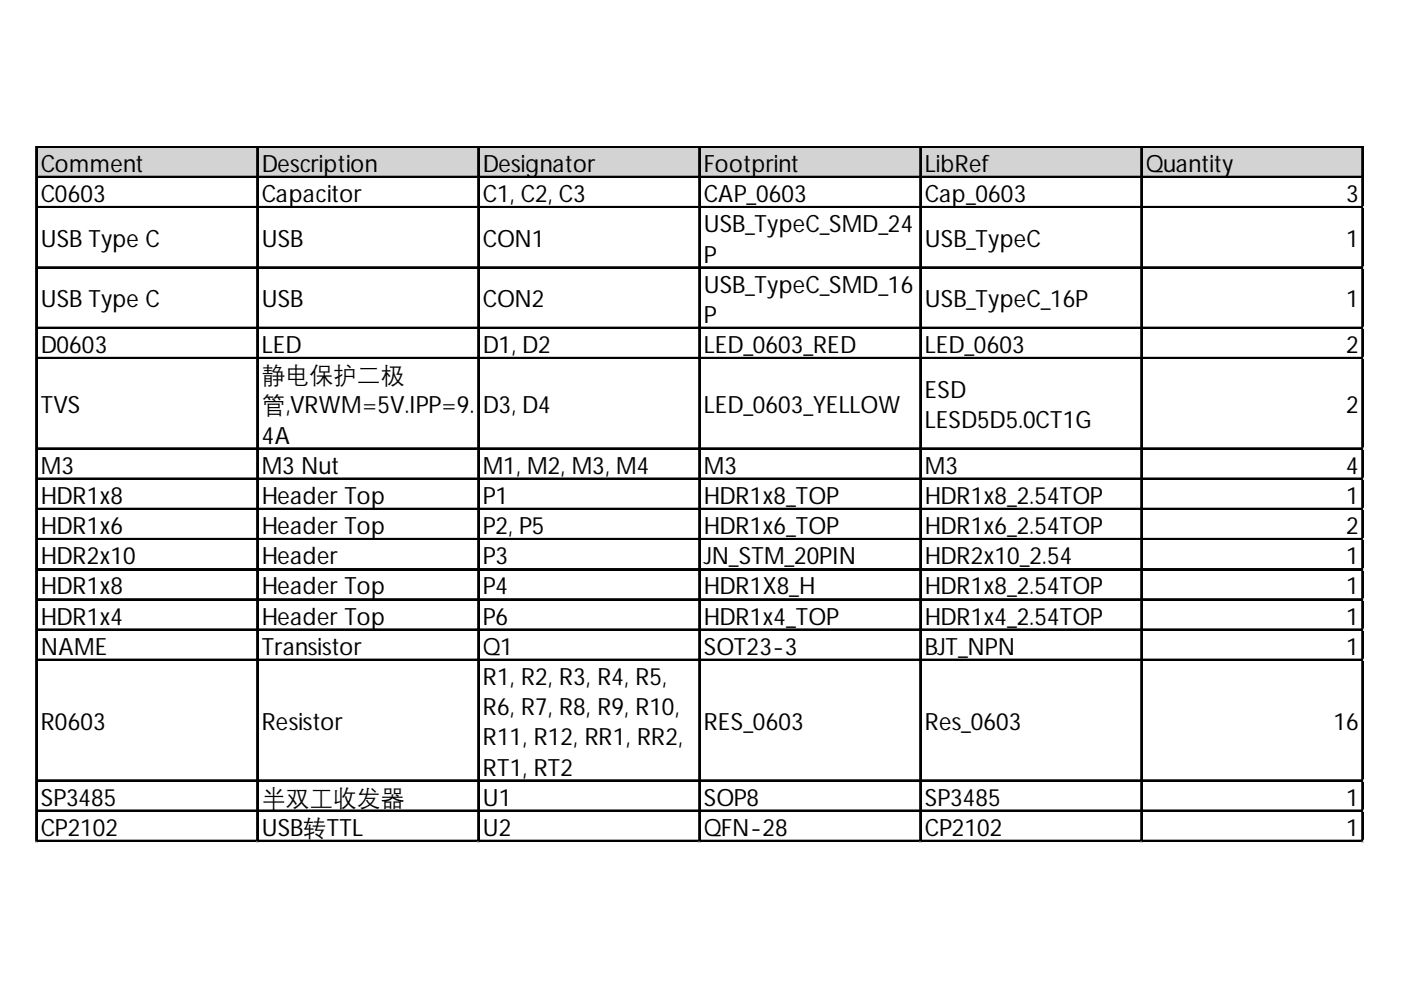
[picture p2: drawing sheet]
<svg xmlns="http://www.w3.org/2000/svg" width="297mm" height="210mm" viewBox="0 0 297 210" stroke-linecap="round" stroke-linejoin="round" font-family="sans-serif">
<defs><g id="words">
<g font-size="5.1">
<text x="8.6" y="36.5">Comment</text>
<text x="55.5" y="36.5">Description</text>
<text x="102.3" y="36.5">Designator</text>
<text x="149.2" y="36.5">Footprint</text>
<text x="196.1" y="36.5">LibRef</text>
<text x="242.9" y="36.5">Quantity</text>
<text x="8.6" y="42.9">C0603</text>
<text x="55.5" y="42.9">Capacitor</text>
<text x="102.3" y="42.9">C1, C2, C3</text>
<text x="149.2" y="42.9">CAP_0603</text>
<text x="196.1" y="42.9">Cap_0603</text>
<text x="285.4" y="42.9">3</text>
<text x="8.6" y="52.3">USB Type C</text>
<text x="55.5" y="52.3">USB</text>
<text x="102.3" y="52.3">CON1</text>
<text x="149.2" y="49.3">USB_TypeC_SMD_24</text>
<text x="196.1" y="52.3">USB_TypeC</text>
<text x="285.4" y="52.3">1</text>
<text x="149.2" y="55.7">P</text>
<text x="8.6" y="65.1">USB Type C</text>
<text x="55.5" y="65.1">USB</text>
<text x="102.3" y="65.1">CON2</text>
<text x="149.2" y="62.1">USB_TypeC_SMD_16</text>
<text x="196.1" y="65.1">USB_TypeC_16P</text>
<text x="285.4" y="65.1">1</text>
<text x="149.2" y="68.5">P</text>
<text x="8.6" y="74.9">D0603</text>
<text x="55.5" y="74.9">LED</text>
<text x="102.3" y="74.9">D1, D2</text>
<text x="149.2" y="74.9">LED_0603_RED</text>
<text x="196.1" y="74.9">LED_0603</text>
<text x="285.4" y="74.9">2</text>
<text x="55.5" y="81.3">静电保护二极</text>
<text x="8.6" y="87.7">TVS</text>
<text x="55.5" y="87.7">管,VRWM=5V.IPP=9.</text>
<text x="102.3" y="87.7">D3, D4</text>
<text x="149.2" y="87.7">LED_0603_YELLOW</text>
<text x="196.1" y="84.3">ESD</text>
<text x="285.4" y="87.7">2</text>
<text x="55.5" y="94.1">4A</text>
<text x="196.1" y="90.7">LESD5D5.0CT1G</text>
<text x="8.6" y="100.5">M3</text>
<text x="55.5" y="100.5">M3 Nut</text>
<text x="102.3" y="100.5">M1, M2, M3, M4</text>
<text x="149.2" y="100.5">M3</text>
<text x="196.1" y="100.5">M3</text>
<text x="285.4" y="100.5">4</text>
<text x="8.6" y="106.9">HDR1x8</text>
<text x="55.5" y="106.9">Header Top</text>
<text x="102.3" y="106.9">P1</text>
<text x="149.2" y="106.9">HDR1x8_TOP</text>
<text x="196.1" y="106.9">HDR1x8_2.54TOP</text>
<text x="285.4" y="106.9">1</text>
<text x="8.6" y="113.2">HDR1x6</text>
<text x="55.5" y="113.2">Header Top</text>
<text x="102.3" y="113.2">P2, P5</text>
<text x="149.2" y="113.2">HDR1x6_TOP</text>
<text x="196.1" y="113.2">HDR1x6_2.54TOP</text>
<text x="285.4" y="113.2">2</text>
<text x="8.6" y="119.6">HDR2x10</text>
<text x="55.5" y="119.6">Header</text>
<text x="102.3" y="119.6">P3</text>
<text x="149.2" y="119.6">JN_STM_20PIN</text>
<text x="196.1" y="119.6">HDR2x10_2.54</text>
<text x="285.4" y="119.6">1</text>
<text x="8.6" y="126">HDR1x8</text>
<text x="55.5" y="126">Header Top</text>
<text x="102.3" y="126">P4</text>
<text x="149.2" y="126">HDR1X8_H</text>
<text x="196.1" y="126">HDR1x8_2.54TOP</text>
<text x="285.4" y="126">1</text>
<text x="8.6" y="132.4">HDR1x4</text>
<text x="55.5" y="132.4">Header Top</text>
<text x="102.3" y="132.4">P6</text>
<text x="149.2" y="132.4">HDR1x4_TOP</text>
<text x="196.1" y="132.4">HDR1x4_2.54TOP</text>
<text x="285.4" y="132.4">1</text>
<text x="8.6" y="138.8">NAME</text>
<text x="55.5" y="138.8">Transistor</text>
<text x="102.3" y="138.8">Q1</text>
<text x="149.2" y="138.8">SOT23-3</text>
<text x="196.1" y="138.8">BJT_NPN</text>
<text x="285.4" y="138.8">1</text>
<text x="102.3" y="145.2">R1, R2, R3, R4, R5,</text>
<text x="8.6" y="154.7">R0603</text>
<text x="55.5" y="154.7">Resistor</text>
<text x="102.3" y="151.6">R6, R7, R8, R9, R10,</text>
<text x="149.2" y="154.7">RES_0603</text>
<text x="196.1" y="154.7">Res_0603</text>
<text x="282.7" y="154.7">16</text>
<text x="102.3" y="158">R11, R12, RR1, RR2,</text>
<text x="102.3" y="164.4">RT1, RT2</text>
<text x="8.6" y="170.8">SP3485</text>
<text x="55.5" y="170.8">半双工收发器</text>
<text x="102.3" y="170.8">U1</text>
<text x="149.2" y="170.8">SOP8</text>
<text x="196.1" y="170.8">SP3485</text>
<text x="285.4" y="170.8">1</text>
<text x="8.6" y="177.2">CP2102</text>
<text x="55.5" y="177.2">USB转TTL</text>
<text x="102.3" y="177.2">U2</text>
<text x="149.2" y="177.2">QFN-28</text>
<text x="196.1" y="177.2">CP2102</text>
<text x="285.4" y="177.2">1</text>
</g>
</g></defs>
<path d="M7.9 31.3h281.3v6.5h-281.3z" fill="#d3d3d3"/>
<g fill="none" stroke="#000" stroke-width=".34">
<path d="M7.6 31v147.5M7.8 31v147.5M7.9 31h281.2M7.9 31.2h281.2M7.9 37.4h281.2M7.9 37.6h281.2M54.5 31.4v147.1M54.6 31.4v147.1M101.3 31.4v147.1M101.5 31.4v147.1M148.2 31.4v147.1M148.4 31.4v147.1"/>
<path d="M195.1 31.4v147.1M195.2 31.4v147.1M241.9 31.4v147.1M242.1 31.4v147.1M288.8 31.4v147.1M288.9 31.4v147.1M7.9 43.8h281.2M7.9 44h281.2M7.9 56.6h281.2M7.9 56.8h281.2M7.9 69.4h281.2M7.9 69.6h281.2"/>
<path d="M7.9 75.8h281.2M7.9 76h281.2M7.9 95h281.2M7.9 95.2h281.2M7.9 101.4h281.2M7.9 101.6h281.2M7.9 107.8h281.2M7.9 108h281.2M7.9 114.2h281.2M7.9 114.4h281.2M7.9 120.6h281.2M7.9 120.8h281.2"/>
<path d="M7.9 127h281.2M7.9 127.2h281.2M7.9 133.4h281.2M7.9 133.6h281.2M7.9 139.8h281.2M7.9 140h281.2M7.9 165.4h281.2M7.9 165.6h281.2M7.9 171.8h281.2M7.9 172h281.2M7.9 178.2h281.2M7.9 178.4h281.2"/>
</g>
<path d="M7.6 178.5v.1" fill="none" stroke="#d4d4d4" stroke-width=".34"/>
<path d="M7.6 178.5l.3 .1z" fill="#d4d4d4"/>
<path d="M54.5 178.5v.1" fill="none" stroke="#d4d4d4" stroke-width=".34"/>
<path d="M54.5 178.5l.3 .1z" fill="#d4d4d4"/>
<path d="M101.3 178.5v.1" fill="none" stroke="#d4d4d4" stroke-width=".34"/>
<path d="M101.3 178.5l.4 .1z" fill="#d4d4d4"/>
<path d="M148.2 178.5v.1" fill="none" stroke="#d4d4d4" stroke-width=".34"/>
<path d="M148.2 178.5l.3 .1z" fill="#d4d4d4"/>
<path d="M195.1 178.5v.1" fill="none" stroke="#d4d4d4" stroke-width=".34"/>
<path d="M195.1 178.5l.3 .1z" fill="#d4d4d4"/>
<path d="M241.9 178.5v.1" fill="none" stroke="#d4d4d4" stroke-width=".34"/>
<path d="M241.9 178.5l.4 .1z" fill="#d4d4d4"/>
<path d="M288.8 178.5v.1" fill="none" stroke="#d4d4d4" stroke-width=".34"/>
<path d="M288.8 178.5l.3 .1z" fill="#d4d4d4"/>
<path d="M289.1 43.8h.1" fill="none" stroke="#d4d4d4" stroke-width=".34"/>
<path d="M289.1 43.8l.1 .4z" fill="#d4d4d4"/>
<path d="M289.1 56.6h.1" fill="none" stroke="#d4d4d4" stroke-width=".34"/>
<path d="M289.1 56.6l.1 .4z" fill="#d4d4d4"/>
<path d="M289.1 69.4h.1" fill="none" stroke="#d4d4d4" stroke-width=".34"/>
<path d="M289.1 69.4l.1 .4z" fill="#d4d4d4"/>
<path d="M289.1 75.8h.1" fill="none" stroke="#d4d4d4" stroke-width=".34"/>
<path d="M289.1 75.8l.1 .4z" fill="#d4d4d4"/>
<path d="M289.1 95h.1" fill="none" stroke="#d4d4d4" stroke-width=".34"/>
<path d="M289.1 95l.1 .3z" fill="#d4d4d4"/>
<path d="M289.1 101.4h.1" fill="none" stroke="#d4d4d4" stroke-width=".34"/>
<path d="M289.1 101.4l.1 .3z" fill="#d4d4d4"/>
<path d="M289.1 107.8h.1" fill="none" stroke="#d4d4d4" stroke-width=".34"/>
<path d="M289.1 107.8l.1 .3z" fill="#d4d4d4"/>
<path d="M289.1 114.2h.1" fill="none" stroke="#d4d4d4" stroke-width=".34"/>
<path d="M289.1 114.2l.1 .3z" fill="#d4d4d4"/>
<path d="M289.1 120.6h.1" fill="none" stroke="#d4d4d4" stroke-width=".34"/>
<path d="M289.1 120.6l.1 .3z" fill="#d4d4d4"/>
<path d="M289.1 127h.1" fill="none" stroke="#d4d4d4" stroke-width=".34"/>
<path d="M289.1 127l.1 .3z" fill="#d4d4d4"/>
<path d="M289.1 133.4h.1" fill="none" stroke="#d4d4d4" stroke-width=".34"/>
<path d="M289.1 133.4l.1 .3z" fill="#d4d4d4"/>
<path d="M289.1 139.8h.1" fill="none" stroke="#d4d4d4" stroke-width=".34"/>
<path d="M289.1 139.8l.1 .3z" fill="#d4d4d4"/>
<path d="M289.1 165.4h.1" fill="none" stroke="#d4d4d4" stroke-width=".34"/>
<path d="M289.1 165.4l.1 .3z" fill="#d4d4d4"/>
<path d="M289.1 171.8h.1" fill="none" stroke="#d4d4d4" stroke-width=".34"/>
<path d="M289.1 171.8l.1 .3z" fill="#d4d4d4"/>
<path d="M289.1 178.2h.1" fill="none" stroke="#d4d4d4" stroke-width=".34"/>
<path d="M289.1 178.2l.1 .3z" fill="#d4d4d4"/>
<use href="#words"/>
</svg>
